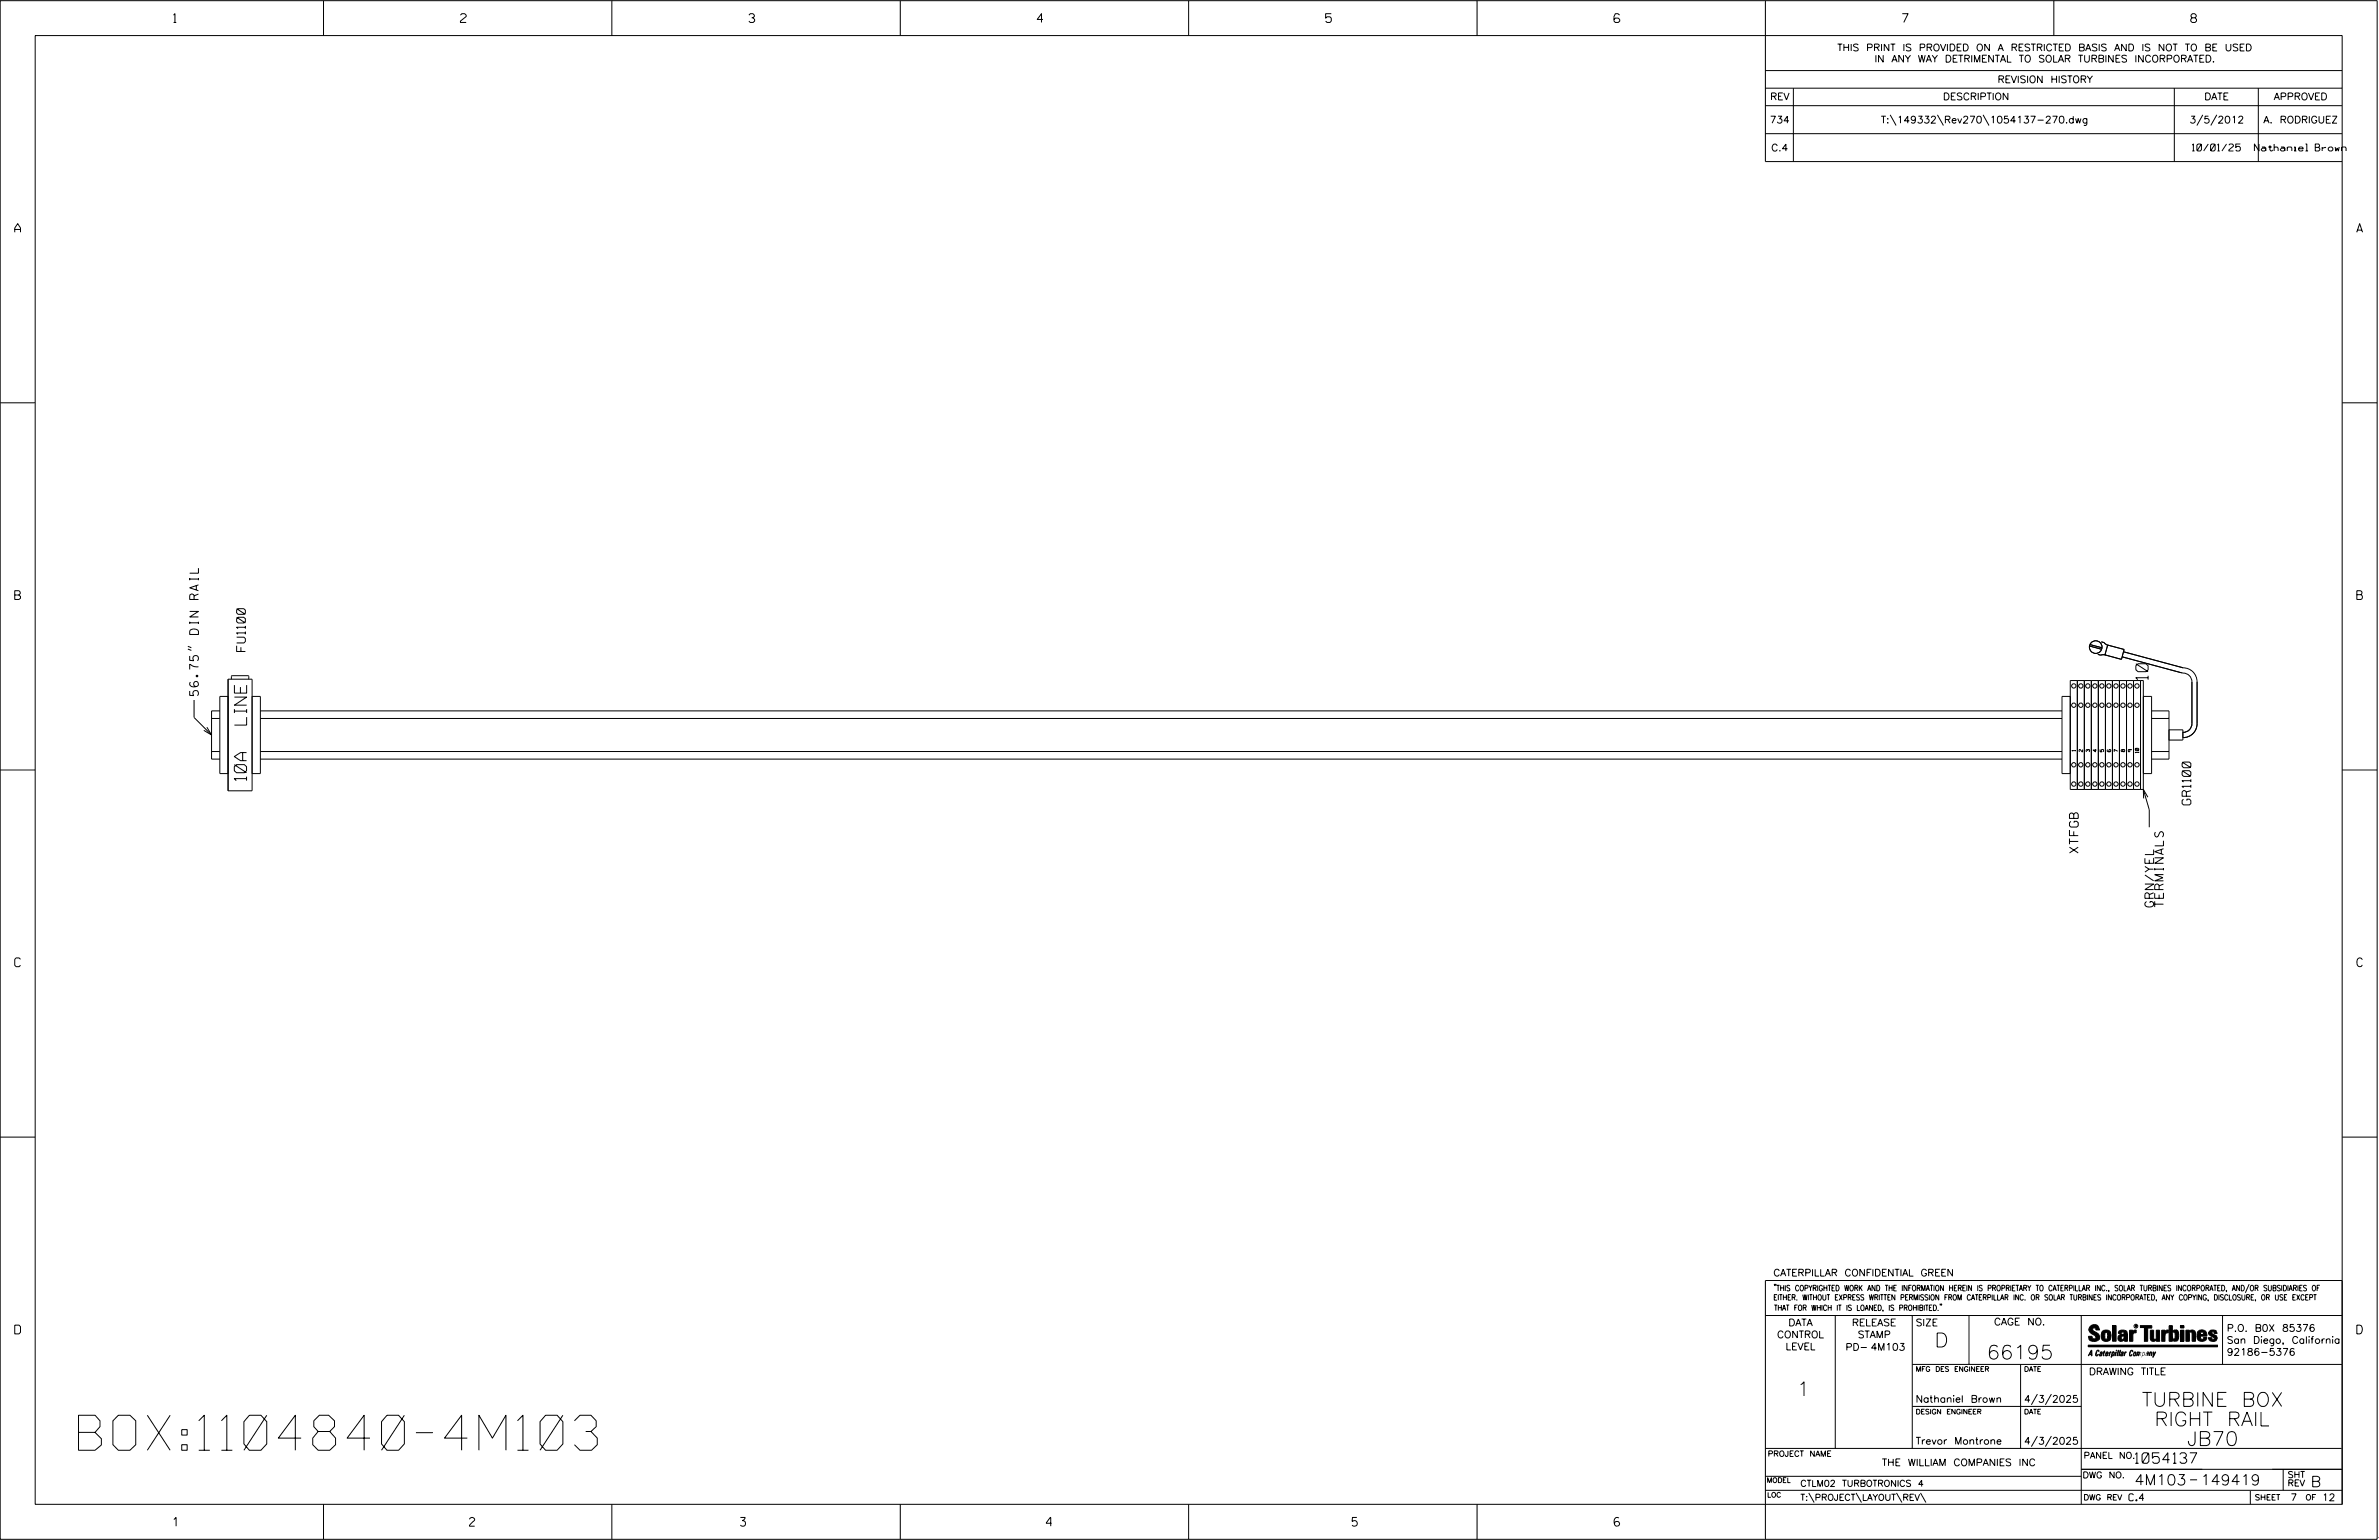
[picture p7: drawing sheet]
<svg xmlns="http://www.w3.org/2000/svg" width="864mm" height="559mm" viewBox="0 0 864 559" stroke-linecap="round" stroke-linejoin="round" font-family="sans-serif">
<defs><g id="words">
<text font-size="12.7" x="28.5" y="526.2">BOX:1104840-4M103</text>
<g font-size="5.1">
<text x="702.3" y="488.8">D</text>
<text x="721.2" y="493.2">66195</text>
<text x="652.2" y="506.5">1</text>
<text x="777.5" y="510.3">TURBINE BOX</text>
<text x="782.1" y="517.4">RIGHT RAIL</text>
<text x="793.9" y="524.5">JB70</text>
</g>
<g font-size="4.4">
<text x="779.8" y="246.6" transform="rotate(-90 779.8 246.6)">10</text>
<text x="89.5" y="263.1" transform="rotate(-90 89.5 263.1)">LINE</text>
<text x="89.5" y="283.2" transform="rotate(-90 89.5 283.2)">10A</text>
</g>
<g font-size="3.8">
<text x="775.1" y="531">1054137</text>
<text x="774.8" y="538.9">4M103</text>
<text x="798.8" y="538.9">149419</text>
<text x="838.8" y="539.5">B</text>
</g>
<g font-size="3.2">
<text x="63" y="8.2">1</text>
<text x="167.2" y="8.2">2</text>
<text x="271.8" y="8.2">3</text>
<text x="376.5" y="8.2">4</text>
<text x="481.2" y="8.2">5</text>
<text x="690.6" y="8.2">7</text>
<text x="795.3" y="8.2">8</text>
<text x="5.4" y="84.3">A</text>
<text x="855.5" y="84.3">A</text>
<text x="5.4" y="217.5">B</text>
<text x="855.6" y="217.5">B</text>
<text x="89.1" y="236.4" transform="rotate(-90 89.1 236.4)">FU1100</text>
<text x="72" y="252.4" transform="rotate(-90 72 252.4)">56.75&quot; DIN RAIL</text>
<text x="795.3" y="292.1" transform="rotate(-90 795.3 292.1)">GR1100</text>
<text x="754.4" y="309.5" transform="rotate(-90 754.4 309.5)">XTFGB</text>
<text x="781.8" y="329.1" transform="rotate(-90 781.8 329.1)">GRN/YEL</text>
<text x="785.4" y="329.1" transform="rotate(-90 785.4 329.1)">TERMINALS</text>
<text x="5.4" y="350.8">C</text>
<text x="855.6" y="350.8">C</text>
<text x="5.4" y="484">D</text>
<text x="855.6" y="484">D</text>
<text x="62.8" y="553.8">1</text>
<text x="170.4" y="553.8">2</text>
<text x="268.8" y="553.8">3</text>
<text x="379.8" y="553.8">4</text>
<text x="490.8" y="553.8">5</text>
<text x="585.9" y="553.8">6</text>
</g>
<g font-size="2.5">
<text x="666.9" y="18.5">THIS PRINT IS PROVIDED ON A RESTRICTED BASIS AND IS NOT TO BE USED</text>
<text x="680.5" y="22.6">IN ANY WAY DETRIMENTAL TO SOLAR TURBINES INCORPORATED.</text>
<text x="725.1" y="30">REVISION HISTORY</text>
<text x="642.6" y="36.3">REV</text>
<text x="705.3" y="36.3">DESCRIPTION</text>
<text x="800.2" y="36.3">DATE</text>
<text x="825.4" y="36.3">APPROVED</text>
<text x="642.4" y="44.7">734</text>
<text x="682.8" y="44.7">T:\149332\Rev270\1054137-270.dwg</text>
<text x="794.8" y="44.7">3/5/2012</text>
<text x="821.6" y="44.7">A. RODRIGUEZ</text>
<text x="643" y="54.8">C.4</text>
<text x="795.8" y="54.8">10/01/25</text>
<text x="818.4" y="54.8">Nathaniel Brown</text>
<text x="643.8" y="463">CATERPILLAR CONFIDENTIAL GREEN</text>
<text x="645.1" y="485.5">CONTROL</text>
<text x="649.2" y="481.1">DATA</text>
<text x="672.3" y="481.1">RELEASE</text>
<text x="674.4" y="485.5">STAMP</text>
<text x="695.4" y="481.1">SIZE</text>
<text x="723.8" y="480.8">CAGE NO.</text>
<text x="808.4" y="483.1">P.O. B0X 85376</text>
<text x="648.2" y="489.8">LEVEL</text>
<text x="669.9" y="490">PD- 4M103</text>
<text x="808.4" y="487.5">San Diego, California</text>
<text x="808.4" y="491.8">92186-5376</text>
<text x="758.3" y="498.9">DRAWING TITLE</text>
<text x="695.4" y="508.9">Nathaniel Brown</text>
<text x="734.8" y="508.9">4/3/2025</text>
<text x="695.4" y="524.1">Trevor Montrone</text>
<text x="734.8" y="524.1">4/3/2025</text>
<text x="683.1" y="531.9">THE WILLIAM COMPANIES INC</text>
<text x="772.8" y="544.6">C.4</text>
<text x="831.4" y="544.6">7</text>
<text x="842.9" y="544.6">12</text>
</g>
<g font-size="2.3">
<text x="756.4" y="529.2">PANEL NO.</text>
<text x="653.5" y="539.4">CTLM02 TURBOTRONICS 4</text>
<text x="756" y="536.3">DWG NO.</text>
<text x="830.4" y="539.3">REV</text>
<text x="830.4" y="536.2">SHT</text>
<text x="653.5" y="544.5">T:\PROJECT\LAYOUT\REV\</text>
</g>
<g font-size="2">
<text x="643.8" y="468.4">&quot;THIS COPYRIGHTED WORK AND THE INFORMATION HEREIN IS PROPRIETARY TO CATERPILLAR INC., SOLAR TURBINES INCORPORATED, AND/OR SUBSIDIARIES OF</text>
<text x="643.8" y="471.8">EITHER. WITHOUT EXPRESS WRITTEN PERMISSION FROM CATERPILLAR INC. OR SOLAR TURBINES INCORPORATED, ANY COPYING, DISCLOSURE, OR USE EXCEPT</text>
<text x="644" y="475.6">THAT FOR WHICH IT IS LOANED, IS PROHIBITED.&quot;</text>
<text x="641.7" y="528.5">PROJECT NAME</text>
<text x="756.3" y="544.3">DWG REV</text>
<text x="818.5" y="544.3">SHEET</text>
<text x="836.9" y="544.3">OF</text>
</g>
<g font-size="1.8">
<text x="695.4" y="497.6">MFG DES ENGINEER</text>
<text x="734.8" y="497.6">DATE</text>
<text x="695.4" y="513.1">DESIGN ENGINEER</text>
<text x="734.8" y="513.1">DATE</text>
<text x="641.3" y="538">MODEL</text>
<text x="641.5" y="543.3">LOC</text>
</g>
<g font-size="1.3">
<text x="753.4" y="272.6" transform="rotate(-90 753.4 272.6)">1</text>
<text x="756" y="272.8" transform="rotate(-90 756 272.8)">2</text>
<text x="758.5" y="272.8" transform="rotate(-90 758.5 272.8)">3</text>
<text x="761.1" y="272.8" transform="rotate(-90 761.1 272.8)">4</text>
<text x="763.6" y="272.8" transform="rotate(-90 763.6 272.8)">5</text>
<text x="766.2" y="272.8" transform="rotate(-90 766.2 272.8)">6</text>
<text x="768.7" y="272.8" transform="rotate(-90 768.7 272.8)">7</text>
<text x="771.3" y="272.8" transform="rotate(-90 771.3 272.8)">8</text>
<text x="773.8" y="272.8" transform="rotate(-90 773.8 272.8)">9</text>
<text x="776.4" y="273.2" transform="rotate(-90 776.4 273.2)">10</text>
</g>
<text font-size=".9" x="775.1" y="481.7">R</text>
</g></defs>
<g fill="none" stroke="#000" stroke-width=".36">
<path d="M.1 .2h862.8v558.4h-862.8zM12.8 12.9h837.4v533h-837.4zM117.4 .2v12.7M222.1 .2v12.7M326.8 .2v12.7M431.5 .2v12.7M536.2 .2v12.7M587.9 5.5l-.5-.5h-1l-.5 1v1.7l.5 .4h1l.6-.4v-.6l-.6-.5h-1l-.5 .5M640.9 .2v58.4h209.3M745.6 .2v12.7M640.9 25.6h209.3M640.9 32h209.3"/>
<path d="M640.9 38.3h209.3M651 32v26.6M789.3 32v26.6M819.8 32v26.6M640.9 48.5h209.3M686.2 41.7l2.1 3.8M703.3 41.7l2.2 3.8M719.9 41.7l2.1 3.8M799.6 41.7l-2.1 3.8M804.7 41.7l-2.2 3.8M.1 146.2h12.7M850.2 146.2h12.7"/>
<path d="M68.2 235.5l1.3 .5M68.2 234.5l1.3 .5M758.5 234.4l4.4 1.2M758.7 233.9l4.4 1.2M761.5 237.5l1.1 .2h1.8M762.8 232.9l1 .3 1.5 .9M765.1 234.1l6 1.6-1 3.6-6-1.7zM770.4 238.3l21.6 5.9a3.4 3.4 0 0 1 3.7 3.2v15.2a3.2 3.2 0 0 1-3.3 3.1M770.9 236.5l21.6 5.8a5.1 5.1 0 0 1 5.1 5.1v15.2a5.1 5.1 0 0 1-5.2 5.1M70.4 254v6.3l6.4 6.4M79.8 258h-3v17.4h3M82.8 246.5h8.7v40.4h-8.7z"/>
<path d="M82.8 252.7h-3v28h3M84 246.5v-1.1l.2-.2h5.9l.2 .2v1.1M91.5 252.7h3v28h-3M94.5 258h654M751.5 252.7h-3v28h3M754.1 246.9v39.6M756.6 246.9v39.6M759.2 246.9v39.6M761.7 246.9v39.6M764.3 246.9v39.6M766.8 246.9v39.6M769.4 246.9v39.6"/>
<path d="M771.9 246.9v39.6M774.5 246.9v39.6M778.1 252.7h2.9v28h-2.9M778.1 246.9v39.6M781 258h6.4v17.4h-6.4M.1 279.4h12.7M75.1 263.9l1.7 2.8-2.8-1.7M76.8 272.7h3M76.8 260.7h3M94.5 272.7h654M94.5 275.4h654M94.5 260.7h654"/>
<path d="M781 272.7h6.4M781 260.7h6.4M787.4 264.8h5v3.7h-5M850.2 279.4h12.7M777 286.5v-39.6h-25.5v39.6h26.6M778.1 286.5l2.1 7.3v6.4M779.7 289.3l-1.6-2.8 .1 3.2M.1 412.6h12.7M850.2 412.6h12.7M640.9 477.3h209.3M644.2 466.1l-.1 .4M644.7 466.1l-.2 .4"/>
<path d="M666.2 477.3v48.3M694.2 477.3v48.3M704.4 473.3l-.1 .4M704.8 473.3l-.1 .4M714.8 477.3v17.8M755.5 477.3v68.6M806.8 477.3v17.8M816.5 466l-1.4 3.1M850.2 464.6h-209.3v94M850.2 464.8v81.1M694.2 495.1h156M733.5 495.1v30.5"/>
<path d="M758.6 481.4a2.02 2.02 0 0 1 3.1-.1l.5 1.3h-1.3l-.2-.6-.4-.2-.6 .1-.1 .4 .4 .7a2.46 2.46 0 0 1 2.2 2.9 2.83 2.83 0 0 1-3.8 .3l-.3-1.3h1.3l.2 .7 .6 .3 .5-.2 .2-.5-.4-.6-1.9-1.2-.4-.9zM759.2 491.3h-.7l.7-1.2v1.9h.2l-.1-2.1-1.3 2.1 .5-.5h.7M761.3 490l.3-.2 .4 .3-.1 .3-.3-.4-.4 .3-.3 1.6h.4l.4-.5-.3 .6-.4 .1-.3-.4zM762.6 490.6l.5-.1-.1 1.4h-.9a.74 .74 0 0 1 .9-.8l-.3 .7-.5 .1 .2-.5 .6-.2v-.5l-.7 .2zM763 483.2a2.17 2.17 0 0 1 3.1 0l.3 1.4-.3 1.5a2.17 2.17 0 0 1-3.1 0l-.3-1.5zM763.6 490.5l.4-.4 .2 .6h-.3l-.3 .9 .2 .4-.3-.1zM764.1 483.7l.5-.4 .4 .3v2.2l-.4 .2-.5-.2zM764.6 491.1l.6 .2v-.7l-.4-.1-.4 .6-.1 .8h.6M764.6 491.1l-.1 .8h.4M764.6 482.6v.8M764.8 490.7l.4 .1v.3h-.6zM765 491.5l-.1 .4z"/>
<path d="M766 490.5l-.5 1.5zM766 490.8l.4-.3-.4 .4M766.9 481h1.3v5.7h-1.3zM767 490.8l.5 .1-.3 .8-.4 .2zM767.3 490.5h-.5l-.5 2M767.3 490.5a.8 .8 0 0 1 .2 1 .8 .8 0 0 1-.9 .4l-.1 .6M767.3 490.5l-.1 .2M768.1 490.5l-.4 1.5zM768.2 489.9h.3l-.1 .2h-.2zM769 489.9l-.5 2.1zM769.7 489.9l-.6 2.1zM770.1 491.4l.5-.3-.5 .8z"/>
<path d="M770.4 491.9h.1M770.6 491.1l.1-.4-.7 .2 .1-.3 .6-.1 .2 .3-.5 1.1M770.6 491.1a.74 .74 0 0 0-.8 .8h.6M771 484.8h-.7l-.3 .6 .4 .7 .5-.3 .1-2.4h-.8l-.1 .4h-1.2a1.71 1.71 0 0 1 1.8-1.3 1.71 1.71 0 0 1 1.6 1.4v2.8h-1.1l-.1-.6M771 484.2l-1.5 .1a1.41 1.41 0 0 0 0 2.4l.5 .1 1.1-.7M771.2 486.1h-.1M771.4 490.5l.1 .3 .4-.3-.9 1.5zM771.5 490.8h.1M773 482.7h1.2v.5l.5-.5 .7-.1v1h-.6l-.5 .4-.1 2.7h-1.2zM773.3 490.3l.6-.4 .4 .2-.1 .4-.3-.4a1.28 1.28 0 0 0-.5 1.8l.6-.4-.1 .4-.8 .1zM774.7 490.8l.5-.3a.88 .88 0 0 1 .2 .9 .88 .88 0 0 1-.7 .7l-.2-.2zM774.8 490.9h.5l-.3 1h-.3l-.2-.2z"/>
<path d="M775.2 490.5l-.1 .2M776.8 481h4.3v.9h-1.5v4.8h-1.3M776.8 490.6l-.8 .2v-.3l-.4 1.5 .8-1.3v1.3l.3-1.2M779.3 491.1h.4M779.6 490.5h.3l-.3 1.4M779.6 490.7h.2l-.1 .4M779.7 491.1l-.1 .4M779.7 491.1l-.4 .2M780.1 492l.4-1.5 .1 .3 .3-.3 .3 .2-.3 1.3v-1.3l-.7 1.3M780.6 482.7h1.2v2.7l.1 .4 .4 .3 .4-.7v-2.7h1.2l.1 4h-1.3v-.5l-1.1 .6-.7-.3-.3-.7zM781.6 492.5l1-2-.8 1.3-.2-1.3-.2 2M784.7 482.7h1.2v.5l.5-.5 .7-.1v1h-.5l-.6 .4-.1 2.7h-1.2z"/>
<path d="M787.4 481h1.2v2a1.4 1.4 0 0 1 2.2 .2l.1 1.4-.4 1.9-1.5 .1-.4-.5v-1l.5 .9 .5-.3v-2.1l-.5-.4-.5 .7v2.8h-1.2zM791.5 482.7h1.3v4h-1.3zM791.5 481h1.3v.9h-1.3zM793.5 482.7h1.3v.4l.7-.5 1.1 .2 .4 .6v3.3h-1.2l-.3-3.4-.7 .2v3.2h-1.3zM794.8 483.1h.1M797.7 483.2a1.92 1.92 0 0 1 2.4-.5 1.92 1.92 0 0 1 1 2.1h-2.3v.8l.6 .5 .5-.3v-.5h1.2a1.83 1.83 0 0 1-2.1 1.4 1.83 1.83 0 0 1-1.5-2.1zM798.8 484.2v.6M799.1 483.4h.6l.2 .8h-1.1zM804.6 482.9a1.84 1.84 0 0 0-2.9 .8 3.3 3.3 0 0 0 2.2 1.9l-.5 .5-.4-.3-.1-.4h-1.2l.1 .6a1.92 1.92 0 0 0 2.9 .4M804.9 483.8h-1.2l-.2-.6-.5 .1-.1 .3 .1 .3 1.8 .9M805.1 488.1h-47.1v.6h47.1M694.2 510.3h61.3"/>
<path d="M739.6 505.8l-2.2 3.9M744.7 505.8l-2.2 3.9M640.9 525.6h209.2M640.9 535.7h114.6M739.6 521.1l-2.2 3.8M744.7 521.1l-2.2 3.8M755.5 533.2h94.7M795 537h2.6M828.8 533.2v7.6M117.4 545.9v12.7M222.1 545.9v12.7M326.8 545.9v12.7"/>
<path d="M431.5 545.9v12.7M536.2 545.9v12.7M640.9 540.8h209.3M656.6 541.7l2 3.5M673.8 541.7l1.9 3.5M688.4 541.7l2 3.5M697.2 541.7l1.9 3.5M816.9 541v4.9M863.5 558h.1"/>
<circle cx="760.8" cy="234.8" r="2.29"/>
<circle cx="752.8" cy="255.9" r=".8"/>
<circle cx="752.8" cy="248.9" r=".79"/>
<circle cx="755.4" cy="255.9" r=".8"/>
<circle cx="755.4" cy="248.9" r=".79"/>
<circle cx="757.9" cy="255.9" r=".8"/>
<circle cx="757.9" cy="248.9" r=".79"/>
<circle cx="760.5" cy="255.9" r=".8"/>
<circle cx="760.5" cy="248.9" r=".79"/>
<circle cx="763" cy="255.9" r=".8"/>
<circle cx="763" cy="248.9" r=".79"/>
<circle cx="765.5" cy="255.9" r=".8"/>
<circle cx="765.5" cy="248.9" r=".79"/>
<circle cx="768.1" cy="255.9" r=".79"/>
<circle cx="768.1" cy="248.9" r=".78"/>
<circle cx="770.7" cy="255.9" r=".8"/>
<circle cx="770.7" cy="248.9" r=".79"/>
<circle cx="773.2" cy="255.9" r=".8"/>
<circle cx="773.2" cy="248.9" r=".79"/>
<circle cx="775.7" cy="255.9" r=".8"/>
<circle cx="775.7" cy="248.9" r=".79"/>
<circle cx="752.8" cy="277.5" r=".79"/>
<circle cx="755.4" cy="277.5" r=".79"/>
<circle cx="757.9" cy="277.5" r=".79"/>
<circle cx="760.5" cy="277.5" r=".79"/>
<circle cx="763" cy="277.5" r=".79"/>
<circle cx="765.5" cy="277.5" r=".79"/>
<circle cx="768.1" cy="277.5" r=".79"/>
<circle cx="770.7" cy="277.5" r=".79"/>
<circle cx="773.2" cy="277.5" r=".79"/>
<circle cx="775.7" cy="277.5" r=".79"/>
<circle cx="752.8" cy="284.5" r=".8"/>
<circle cx="755.4" cy="284.5" r=".8"/>
<circle cx="757.9" cy="284.5" r=".8"/>
<circle cx="760.5" cy="284.5" r=".8"/>
<circle cx="763" cy="284.5" r=".8"/>
<circle cx="765.5" cy="284.5" r=".8"/>
<circle cx="768.1" cy="284.5" r=".79"/>
<circle cx="770.7" cy="284.5" r=".8"/>
<circle cx="773.2" cy="284.5" r=".8"/>
<circle cx="775.7" cy="284.5" r=".8"/>
<circle cx="775.4" cy="481.2" r=".69"/>
</g>
<g fill="#000">
<path d="M768.1 490.5l-.4 1.5zM768.2 489.9h.3l-.1 .2h-.2zM769 489.9l-.5 2.1zM769.7 489.9l-.6 2.1zM791.5 481h1.3v.9h-1.3zM791.5 482.7h1.3v4h-1.3zM758 488.1h47.1v.6h-47.1z"/>
<path d="M759.2 489.9l-1.2 2.1 .5-.5h.7v.5h.2zM759.2 490.1v1.2h-.7z" fill-rule="evenodd"/>
<path d="M758.6 481.4a2.02 2.02 0 0 1 3.1-.1l.5 1.3h-1.3l-.2-.6-.4-.2-.6 .1-.1 .4 .4 .7a2.46 2.46 0 0 1 2.2 2.9 2.83 2.83 0 0 1-3.8 .3l-.3-1.3h1.3l.2 .7 .6 .3 .5-.2 .2-.5-.4-.6-1.9-1.2-.4-.9z" fill-rule="evenodd"/>
<path d="M761.3 490l.3-.2 .4 .3-.1 .3-.3-.4-.4 .3-.3 1.6h.4l.4-.5-.3 .6-.4 .1-.3-.4z" fill-rule="evenodd"/>
<path d="M762.6 490.6l.5-.1-.1 1.4h-.9a.74 .74 0 0 1 .9-.8l-.6 .3-.2 .5 .5-.1 .3-.6v-.5l-.7 .2z" fill-rule="evenodd"/>
<path d="M763.6 490.5l.4-.4 .2 .6h-.3l-.3 .9 .2 .4-.3-.1z" fill-rule="evenodd"/>
<path d="M764.8 490.5l.5 .3-.1 .5h-.6l.6-.2v-.3l-.4-.1-.3 1.2h.4l.3-.4-.6 .6-.3-.2v-.4z" fill-rule="evenodd"/>
<path d="M763 483.2a2.17 2.17 0 0 1 3.1 0l.3 1.4-.3 1.5a2.17 2.17 0 0 1-3.1 0l-.3-1.5zM764.1 483.7v2.1l.5 .2 .4-.2v-2.2l-.4-.3z" fill-rule="evenodd"/>
<path d="M766 490.5v.3l.4-.1-.4 .2-.5 1.1z" fill-rule="evenodd"/>
<path d="M766.8 490.5l-.5 2 .3-.6a.71 .71 0 0 0 .9-.5 .71 .71 0 0 0-.4-.9zM767 490.8l.5 .1-.3 .8-.4 .2z" fill-rule="evenodd"/>
<path d="M766.9 481h1.3v5.7h-1.3z" fill-rule="evenodd"/>
<path d="M770.1 490.6l.6-.1 .2 .3-.4 1.2-.5 .1-.2-.5 .3-.5h.5l-.7 .5v.3l.4-.1 .4-.9-.5-.2-.2 .2z" fill-rule="evenodd"/>
<path d="M769.4 482.8l-.5 1h1.2l.1-.4h.8v.8l-1.5 .1a1.41 1.41 0 0 0 0 2.4l.5 .1 1.1-.7 .1 .6h1.1v-2.8a1.79 1.79 0 0 0-2.4-1.2zM770.3 484.8h.7l-.1 1-.5 .3-.4-.7z" fill-rule="evenodd"/>
<path d="M771.4 490.5l.1 .3 .4-.3-.9 1.5z" fill-rule="evenodd"/>
<path d="M773 482.7h1.2v.5l.5-.5 .7-.1v1h-.6l-.5 .4-.1 2.7h-1.2z" fill-rule="evenodd"/>
<path d="M773.3 490.3l.6-.4 .4 .2-.1 .4-.3-.4a1.28 1.28 0 0 0-.5 1.8l.6-.4-.3 .5h-.6z" fill-rule="evenodd"/>
<path d="M774.7 490.8l-.2 1.1h.7a.96 .96 0 0 0 0-1.4zM774.8 490.9h.5l-.1 .6-.5 .4-.2-.2z" fill-rule="evenodd"/>
<path d="M776 490.5v.3l.4-.3 .2 .3 .7-.2-.3 1.4v-1.3l-.6 1.3v-1.3l-.8 1.3z" fill-rule="evenodd"/>
<path d="M776.8 481h4.3v.9h-1.5v4.8h-1.3v-4.8h-1.5z" fill-rule="evenodd"/>
<path d="M777.9 490.5l-.5 2 .3-.6a.71 .71 0 0 0 .9-.5 .71 .71 0 0 0-.4-.9zM778.1 490.8l.3-.1 .1 .4-.5 .8-.2-.5z" fill-rule="evenodd"/>
<path d="M779.3 490.6l.6-.1-.3 1.5-.7-.1a.67 .67 0 0 1 .8-.8l-.6 .3-.1 .5 .4-.1 .4-.9-.4-.2-.3 .2z" fill-rule="evenodd"/>
<path d="M780.5 490.5l.1 .3 .3-.3 .3 .2-.3 1.3v-1.3l-.8 1.3z" fill-rule="evenodd"/>
<path d="M780.6 482.7h1.2v2.7l.1 .4 .4 .3 .4-.7v-2.7h1.2l.1 4h-1.3v-.5l-1.1 .6-.7-.3-.3-.7z" fill-rule="evenodd"/>
<path d="M781.6 490.5l.2 1.3 .8-1.3-1.2 2z" fill-rule="evenodd"/>
<path d="M784.7 482.7h1.2v.5l.5-.5 .7-.1v1h-.5l-.6 .4-.1 2.7h-1.2z" fill-rule="evenodd"/>
<path d="M787.4 481h1.2v2a1.4 1.4 0 0 1 2.2 .2l.1 1.4-.4 1.9-1.5 .1-.4-.5v-1l.5 .9 .5-.3v-2.1l-.5-.4-.5 .7v2.8h-1.2z" fill-rule="evenodd"/>
<path d="M793.5 482.7h1.3v.4a1.29 1.29 0 0 1 2.2 .3v3.3h-1.2l-.3-3.4-.7 .2v3.2h-1.3z" fill-rule="evenodd"/>
<path d="M797.7 483.2a1.92 1.92 0 0 1 2.4-.5 1.92 1.92 0 0 1 1 2.1h-2.3v.8l.6 .5 .5-.3v-.5h1.2a1.83 1.83 0 0 1-2.1 1.4 1.83 1.83 0 0 1-1.5-2.1zM799.1 483.4l-.3 .8h1.1l-.2-.8z" fill-rule="evenodd"/>
<path d="M801.9 483.2a1.94 1.94 0 0 1 3 .1v.5h-1.2l-.2-.6-.5 .1-.1 .3 .1 .3 1.8 .9a1.2 1.2 0 0 1 .1 1.3 1.2 1.2 0 0 1-1.2 .7l-1.6-.4-.4-1h1.2l.1 .4 .4 .3 .5-.5a3.3 3.3 0 0 1-2.2-1.9z" fill-rule="evenodd"/>
<circle cx="761.4" cy="492" r=".07"/>
<circle cx="762.2" cy="485.1" r=".07"/>
<circle cx="769.3" cy="492" r=".07"/>
<circle cx="773.1" cy="486.7" r=".07"/>
<circle cx="791.5" cy="486.7" r=".07"/>
<circle cx="791.5" cy="481" r=".07"/>
<circle cx="794.8" cy="486.7" r=".07"/>
</g>
<use href="#words"/>
</svg>
